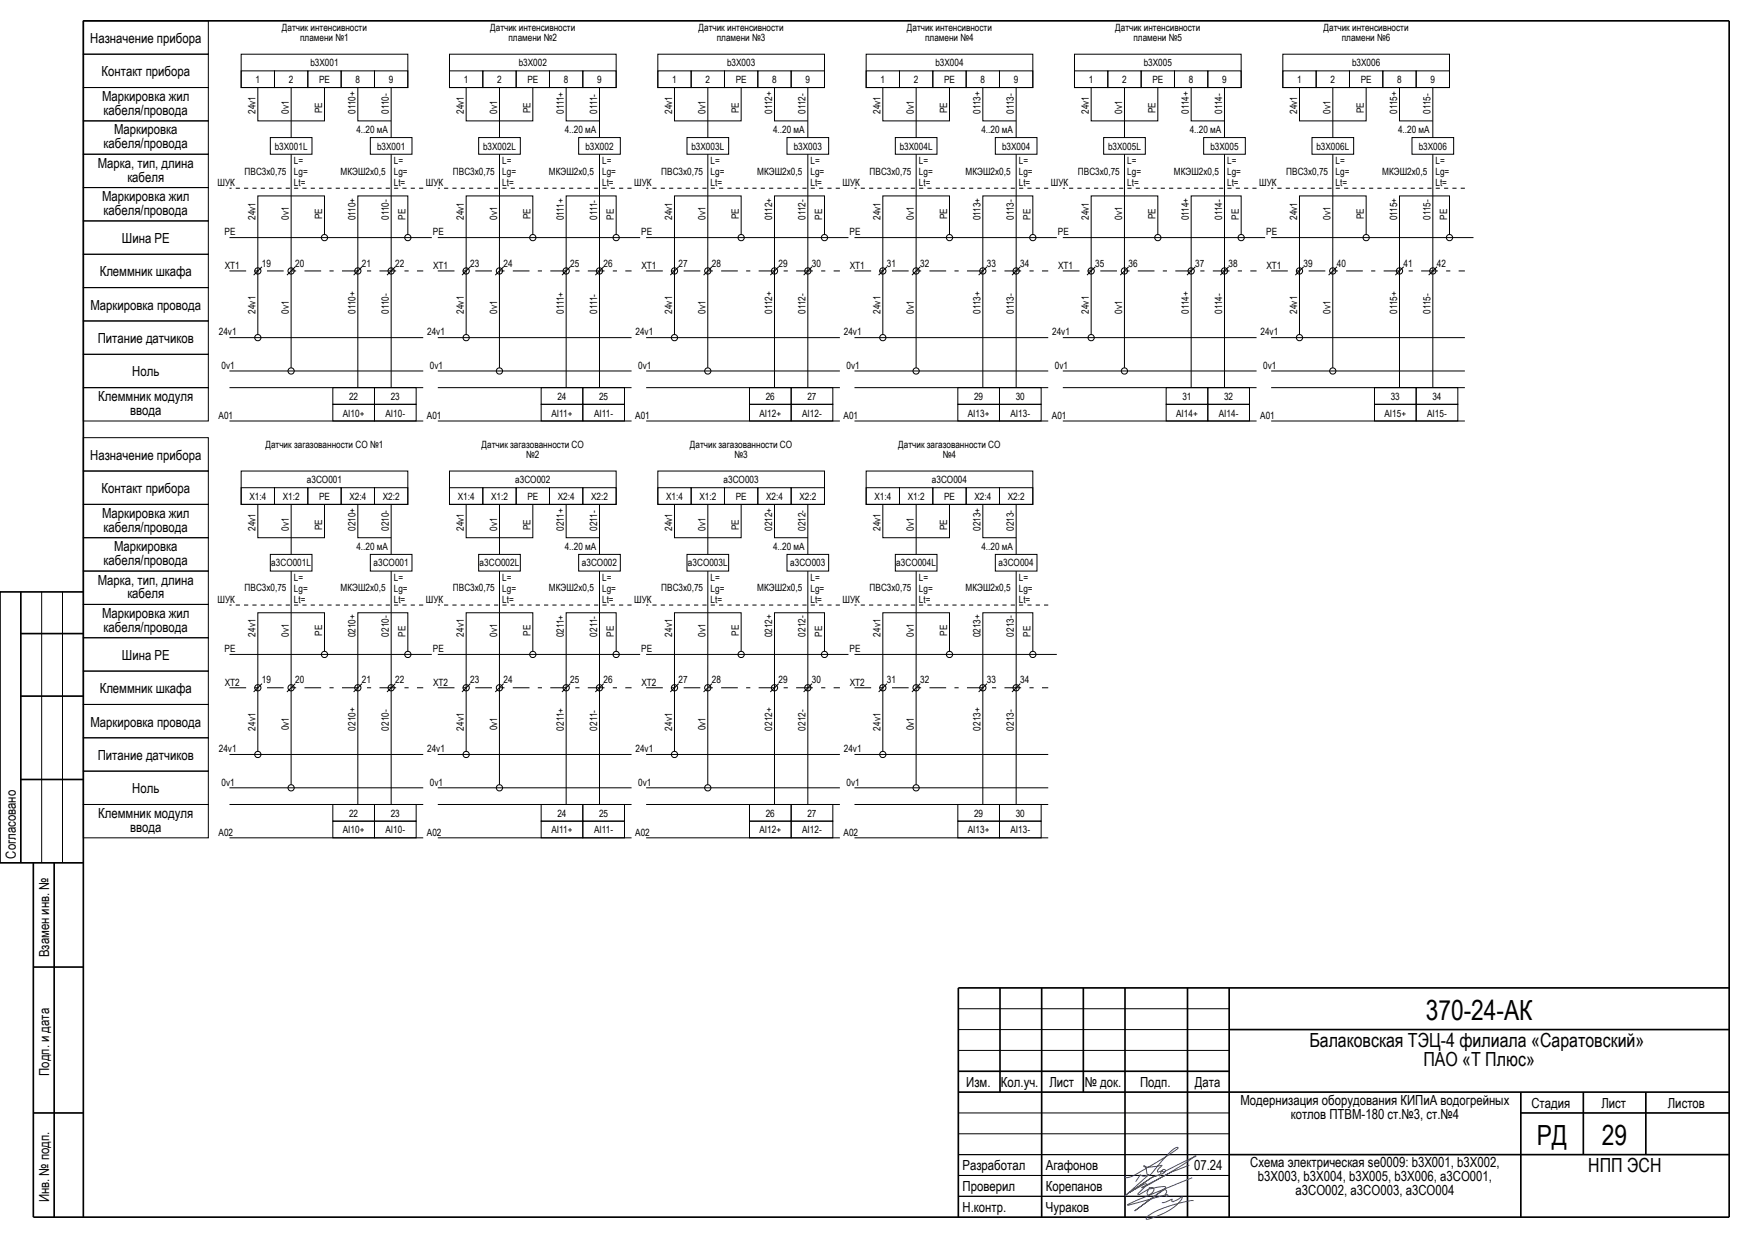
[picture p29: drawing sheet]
<svg xmlns="http://www.w3.org/2000/svg" width="420mm" height="297mm" viewBox="0 0 420 297" stroke-linecap="round" stroke-linejoin="round" font-family="sans-serif">
<defs><g id="words">
<g font-size="6.7">
<text x="342.2" y="244.6">370-24-АК</text>
<text x="368.8" y="274.7">РД</text>
<text x="384.5" y="274.6">29</text>
</g>
<g font-size="4.7">
<text x="314.2" y="251.1">Балаковская ТЭЦ-4 филиала «Саратовский»</text>
<text x="341.6" y="255.8">ПАО «Т Плюс»</text>
<text x="381.2" y="281.1">НПП ЭСН</text>
</g>
<g font-size="3.3">
<text x="21.7" y="10.2">Назначение прибора</text>
<text x="24.4" y="18.2">Контакт прибора</text>
<text x="24.5" y="24.2">Маркировка жил</text>
<text x="24.9" y="27.6">кабеля/провода</text>
<text x="24.9" y="35.6">кабеля/провода</text>
<text x="27.4" y="32.2">Маркировка</text>
<text x="23.5" y="40.2">Марка, тип, длина</text>
<text x="30.6" y="43.6">кабеля</text>
<text x="24.5" y="48.2">Маркировка жил</text>
<text x="24.9" y="51.6">кабеля/провода</text>
<text x="29.3" y="58.3">Шина PE</text>
<text x="23.9" y="66.3">Клеммник шкафа</text>
<text x="21.7" y="74.3">Маркировка провода</text>
<text x="23.5" y="82.3">Питание датчиков</text>
<text x="31.7" y="90.3">Ноль</text>
<text x="23.6" y="96.2">Клеммник модуля</text>
<text x="31.2" y="99.6">ввода</text>
<text x="21.7" y="110.2">Назначение прибора</text>
<text x="24.4" y="118.2">Контакт прибора</text>
<text x="24.5" y="124.2">Маркировка жил</text>
<text x="24.9" y="127.6">кабеля/провода</text>
<text x="24.9" y="135.6">кабеля/провода</text>
<text x="27.4" y="132.2">Маркировка</text>
<text x="23.5" y="140.2">Марка, тип, длина</text>
<text x="30.6" y="143.6">кабеля</text>
<text x="24.5" y="148.2">Маркировка жил</text>
<text x="24.9" y="151.6">кабеля/провода</text>
<text x="29.3" y="158.3">Шина PE</text>
<text x="23.9" y="166.3">Клеммник шкафа</text>
<text x="21.7" y="174.3">Маркировка провода</text>
<text x="23.5" y="182.3">Питание датчиков</text>
<text x="31.7" y="190.3">Ноль</text>
<text x="23.6" y="196.2">Клеммник модуля</text>
<text x="31.2" y="199.6">ввода</text>
<text x="3.8" y="206" transform="rotate(-90 3.8 206)">Согласовано</text>
<text x="11.8" y="229.7" transform="rotate(-90 11.8 229.7)">Взамен инв. №</text>
<text x="11.8" y="258.1" transform="rotate(-90 11.8 258.1)">Подп. и дата</text>
<text x="231.9" y="260.8">Изм.</text>
<text x="240.2" y="260.8">Кол.уч.</text>
<text x="251.8" y="260.8">Лист</text>
<text x="260.4" y="260.8">№ док.</text>
<text x="273.6" y="260.8">Подп.</text>
<text x="286.8" y="260.8">Дата</text>
<text x="297.7" y="265.1">Модернизация оборудования КИПиА водогрейных</text>
<text x="309.8" y="268.4">котлов ПТВМ-180 ст.№3, ст.№4</text>
<text x="367.5" y="265.8">Стадия</text>
<text x="384.3" y="265.8">Лист</text>
<text x="400.3" y="265.8">Листов</text>
<text x="231" y="280.7">Разработал</text>
<text x="251" y="280.8">Агафонов</text>
<text x="286.6" y="280.8">07.24</text>
<text x="300" y="280.1">Схема электрическая se0009: b3X001, b3X002,</text>
<text x="231" y="285.8">Проверил</text>
<text x="251" y="285.8">Корепанов</text>
<text x="301.9" y="283.4">b3X003, b3X004, b3X005, b3X006, а3СО001,</text>
<text x="310.9" y="286.7">а3СО002, а3СО003, а3СО004</text>
<text x="11.8" y="288.5" transform="rotate(-90 11.8 288.5)">Инв. № подп.</text>
<text x="231" y="290.8">Н.контр.</text>
<text x="251" y="290.8">Чураков</text>
</g>
<g font-size="2.4">
<text x="67.7" y="7.4">Датчик интенсивности</text>
<text x="72" y="9.8">пламени №1</text>
<text x="117.7" y="7.4">Датчик интенсивности</text>
<text x="122" y="9.8">пламени №2</text>
<text x="167.7" y="7.4">Датчик интенсивности</text>
<text x="172" y="9.8">пламени №3</text>
<text x="217.7" y="7.4">Датчик интенсивности</text>
<text x="222" y="9.8">пламени №4</text>
<text x="267.7" y="7.4">Датчик интенсивности</text>
<text x="272" y="9.8">пламени №5</text>
<text x="317.7" y="7.4">Датчик интенсивности</text>
<text x="322" y="9.8">пламени №6</text>
<text x="74.5" y="15.9">b3X001</text>
<text x="124.5" y="15.9">b3X002</text>
<text x="174.5" y="15.9">b3X003</text>
<text x="224.5" y="15.9">b3X004</text>
<text x="274.5" y="15.9">b3X005</text>
<text x="324.5" y="15.9">b3X006</text>
<text x="61.3" y="19.9">1</text>
<text x="69.3" y="19.9">2</text>
<text x="76.6" y="19.9">PE</text>
<text x="85.3" y="19.9">8</text>
<text x="93.3" y="19.9">9</text>
<text x="111.3" y="19.9">1</text>
<text x="119.3" y="19.9">2</text>
<text x="126.6" y="19.9">PE</text>
<text x="135.3" y="19.9">8</text>
<text x="143.3" y="19.9">9</text>
<text x="161.3" y="19.9">1</text>
<text x="169.3" y="19.9">2</text>
<text x="176.6" y="19.9">PE</text>
<text x="185.3" y="19.9">8</text>
<text x="193.3" y="19.9">9</text>
<text x="211.3" y="19.9">1</text>
<text x="219.3" y="19.9">2</text>
<text x="226.6" y="19.9">PE</text>
<text x="235.3" y="19.9">8</text>
<text x="243.3" y="19.9">9</text>
<text x="261.3" y="19.9">1</text>
<text x="269.3" y="19.9">2</text>
<text x="276.6" y="19.9">PE</text>
<text x="285.3" y="19.9">8</text>
<text x="293.3" y="19.9">9</text>
<text x="311.3" y="19.9">1</text>
<text x="319.3" y="19.9">2</text>
<text x="326.6" y="19.9">PE</text>
<text x="335.3" y="19.9">8</text>
<text x="343.3" y="19.9">9</text>
<text x="61.3" y="27.3" transform="rotate(-90 61.3 27.3)">24v1</text>
<text x="69.3" y="27.3" transform="rotate(-90 69.3 27.3)">0v1</text>
<text x="77.3" y="27.2" transform="rotate(-90 77.3 27.2)">PE</text>
<text x="85.3" y="27.3" transform="rotate(-90 85.3 27.3)">0110+</text>
<text x="93.3" y="27.3" transform="rotate(-90 93.3 27.3)">0110-</text>
<text x="111.3" y="27.3" transform="rotate(-90 111.3 27.3)">24v1</text>
<text x="119.3" y="27.3" transform="rotate(-90 119.3 27.3)">0v1</text>
<text x="127.3" y="27.2" transform="rotate(-90 127.3 27.2)">PE</text>
<text x="135.3" y="27.3" transform="rotate(-90 135.3 27.3)">0111+</text>
<text x="143.3" y="27.3" transform="rotate(-90 143.3 27.3)">0111-</text>
<text x="161.3" y="27.3" transform="rotate(-90 161.3 27.3)">24v1</text>
<text x="169.3" y="27.3" transform="rotate(-90 169.3 27.3)">0v1</text>
<text x="177.3" y="27.2" transform="rotate(-90 177.3 27.2)">PE</text>
<text x="185.3" y="27.3" transform="rotate(-90 185.3 27.3)">0112+</text>
<text x="193.3" y="27.3" transform="rotate(-90 193.3 27.3)">0112-</text>
<text x="211.3" y="27.3" transform="rotate(-90 211.3 27.3)">24v1</text>
<text x="219.3" y="27.3" transform="rotate(-90 219.3 27.3)">0v1</text>
<text x="227.3" y="27.2" transform="rotate(-90 227.3 27.2)">PE</text>
<text x="235.3" y="27.3" transform="rotate(-90 235.3 27.3)">0113+</text>
<text x="243.3" y="27.3" transform="rotate(-90 243.3 27.3)">0113-</text>
<text x="261.3" y="27.3" transform="rotate(-90 261.3 27.3)">24v1</text>
<text x="269.3" y="27.3" transform="rotate(-90 269.3 27.3)">0v1</text>
<text x="277.3" y="27.2" transform="rotate(-90 277.3 27.2)">PE</text>
<text x="285.3" y="27.3" transform="rotate(-90 285.3 27.3)">0114+</text>
<text x="293.3" y="27.3" transform="rotate(-90 293.3 27.3)">0114-</text>
<text x="311.3" y="27.3" transform="rotate(-90 311.3 27.3)">24v1</text>
<text x="319.3" y="27.3" transform="rotate(-90 319.3 27.3)">0v1</text>
<text x="327.3" y="27.2" transform="rotate(-90 327.3 27.2)">PE</text>
<text x="335.3" y="27.3" transform="rotate(-90 335.3 27.3)">0115+</text>
<text x="343.3" y="27.3" transform="rotate(-90 343.3 27.3)">0115-</text>
<text x="65.9" y="35.9">b3X001L</text>
<text x="85.5" y="32">4..20 мА</text>
<text x="90.5" y="35.9">b3X001</text>
<text x="115.9" y="35.9">b3X002L</text>
<text x="135.5" y="32">4..20 мА</text>
<text x="140.5" y="35.9">b3X002</text>
<text x="165.9" y="35.9">b3X003L</text>
<text x="185.5" y="32">4..20 мА</text>
<text x="190.5" y="35.9">b3X003</text>
<text x="215.9" y="35.9">b3X004L</text>
<text x="235.5" y="32">4..20 мА</text>
<text x="240.5" y="35.9">b3X004</text>
<text x="265.9" y="35.9">b3X005L</text>
<text x="285.5" y="32">4..20 мА</text>
<text x="290.5" y="35.9">b3X005</text>
<text x="315.9" y="35.9">b3X006L</text>
<text x="335.5" y="32">4..20 мА</text>
<text x="340.5" y="35.9">b3X006</text>
<text x="58.7" y="41.9">ПВС3х0,75</text>
<text x="70.6" y="39.4">L=</text>
<text x="70.6" y="41.9">Lg=</text>
<text x="81.8" y="41.9">МКЭШ2х0,5</text>
<text x="94.5" y="39.4">L=</text>
<text x="94.5" y="42">Lg=</text>
<text x="108.7" y="41.9">ПВС3х0,75</text>
<text x="120.6" y="39.4">L=</text>
<text x="120.6" y="41.9">Lg=</text>
<text x="131.8" y="41.9">МКЭШ2х0,5</text>
<text x="144.5" y="39.4">L=</text>
<text x="144.5" y="42">Lg=</text>
<text x="158.7" y="41.9">ПВС3х0,75</text>
<text x="170.6" y="39.4">L=</text>
<text x="170.6" y="41.9">Lg=</text>
<text x="181.8" y="41.9">МКЭШ2х0,5</text>
<text x="194.5" y="39.4">L=</text>
<text x="194.5" y="42">Lg=</text>
<text x="208.7" y="41.9">ПВС3х0,75</text>
<text x="220.6" y="39.4">L=</text>
<text x="220.6" y="41.9">Lg=</text>
<text x="231.8" y="41.9">МКЭШ2х0,5</text>
<text x="244.5" y="39.4">L=</text>
<text x="244.5" y="42">Lg=</text>
<text x="258.7" y="41.9">ПВС3х0,75</text>
<text x="270.6" y="39.4">L=</text>
<text x="270.6" y="41.9">Lg=</text>
<text x="281.8" y="41.9">МКЭШ2х0,5</text>
<text x="294.5" y="39.4">L=</text>
<text x="294.5" y="42">Lg=</text>
<text x="308.7" y="41.9">ПВС3х0,75</text>
<text x="320.6" y="39.4">L=</text>
<text x="320.6" y="41.9">Lg=</text>
<text x="331.8" y="41.9">МКЭШ2х0,5</text>
<text x="344.5" y="39.4">L=</text>
<text x="344.5" y="42">Lg=</text>
<text x="52.2" y="44.6">ШУК</text>
<text x="70.6" y="44.6">Lt=</text>
<text x="94.5" y="44.6">Lt=</text>
<text x="102.2" y="44.6">ШУК</text>
<text x="120.6" y="44.6">Lt=</text>
<text x="144.5" y="44.6">Lt=</text>
<text x="152.2" y="44.6">ШУК</text>
<text x="170.6" y="44.6">Lt=</text>
<text x="194.5" y="44.6">Lt=</text>
<text x="202.2" y="44.6">ШУК</text>
<text x="220.6" y="44.6">Lt=</text>
<text x="244.5" y="44.6">Lt=</text>
<text x="252.2" y="44.6">ШУК</text>
<text x="270.6" y="44.6">Lt=</text>
<text x="294.5" y="44.6">Lt=</text>
<text x="302.2" y="44.6">ШУК</text>
<text x="320.6" y="44.6">Lt=</text>
<text x="344.5" y="44.6">Lt=</text>
<text x="61.3" y="52.7" transform="rotate(-90 61.3 52.7)">24v1</text>
<text x="69.3" y="52.7" transform="rotate(-90 69.3 52.7)">0v1</text>
<text x="77.3" y="52.6" transform="rotate(-90 77.3 52.6)">PE</text>
<text x="85.3" y="52.9" transform="rotate(-90 85.3 52.9)">0110+</text>
<text x="93.3" y="52.7" transform="rotate(-90 93.3 52.7)">0110-</text>
<text x="97.3" y="52.7" transform="rotate(-90 97.3 52.7)">PE</text>
<text x="111.3" y="52.7" transform="rotate(-90 111.3 52.7)">24v1</text>
<text x="119.3" y="52.7" transform="rotate(-90 119.3 52.7)">0v1</text>
<text x="127.3" y="52.6" transform="rotate(-90 127.3 52.6)">PE</text>
<text x="135.3" y="52.9" transform="rotate(-90 135.3 52.9)">0111+</text>
<text x="143.3" y="52.7" transform="rotate(-90 143.3 52.7)">0111-</text>
<text x="147.3" y="52.7" transform="rotate(-90 147.3 52.7)">PE</text>
<text x="161.3" y="52.7" transform="rotate(-90 161.3 52.7)">24v1</text>
<text x="169.3" y="52.7" transform="rotate(-90 169.3 52.7)">0v1</text>
<text x="177.3" y="52.6" transform="rotate(-90 177.3 52.6)">PE</text>
<text x="185.3" y="52.9" transform="rotate(-90 185.3 52.9)">0112+</text>
<text x="193.3" y="52.7" transform="rotate(-90 193.3 52.7)">0112-</text>
<text x="197.3" y="52.7" transform="rotate(-90 197.3 52.7)">PE</text>
<text x="211.3" y="52.7" transform="rotate(-90 211.3 52.7)">24v1</text>
<text x="219.3" y="52.7" transform="rotate(-90 219.3 52.7)">0v1</text>
<text x="227.3" y="52.6" transform="rotate(-90 227.3 52.6)">PE</text>
<text x="235.3" y="52.9" transform="rotate(-90 235.3 52.9)">0113+</text>
<text x="243.3" y="52.7" transform="rotate(-90 243.3 52.7)">0113-</text>
<text x="247.3" y="52.7" transform="rotate(-90 247.3 52.7)">PE</text>
<text x="261.3" y="52.7" transform="rotate(-90 261.3 52.7)">24v1</text>
<text x="269.3" y="52.7" transform="rotate(-90 269.3 52.7)">0v1</text>
<text x="277.3" y="52.6" transform="rotate(-90 277.3 52.6)">PE</text>
<text x="285.3" y="52.9" transform="rotate(-90 285.3 52.9)">0114+</text>
<text x="293.3" y="52.7" transform="rotate(-90 293.3 52.7)">0114-</text>
<text x="297.3" y="52.7" transform="rotate(-90 297.3 52.7)">PE</text>
<text x="311.3" y="52.7" transform="rotate(-90 311.3 52.7)">24v1</text>
<text x="319.3" y="52.7" transform="rotate(-90 319.3 52.7)">0v1</text>
<text x="327.3" y="52.6" transform="rotate(-90 327.3 52.6)">PE</text>
<text x="335.3" y="52.9" transform="rotate(-90 335.3 52.9)">0115+</text>
<text x="343.3" y="52.7" transform="rotate(-90 343.3 52.7)">0115-</text>
<text x="347.3" y="52.7" transform="rotate(-90 347.3 52.7)">PE</text>
<text x="53.9" y="56.5">PE</text>
<text x="103.9" y="56.5">PE</text>
<text x="153.9" y="56.5">PE</text>
<text x="203.9" y="56.5">PE</text>
<text x="253.9" y="56.5">PE</text>
<text x="303.9" y="56.5">PE</text>
<text x="53.9" y="64.5">XT1</text>
<text x="62.9" y="64">19</text>
<text x="70.8" y="64">20</text>
<text x="86.9" y="64">21</text>
<text x="94.8" y="64">22</text>
<text x="103.9" y="64.5">XT1</text>
<text x="112.9" y="64">23</text>
<text x="120.8" y="64">24</text>
<text x="136.9" y="64">25</text>
<text x="144.8" y="64">26</text>
<text x="153.9" y="64.5">XT1</text>
<text x="162.9" y="64">27</text>
<text x="170.8" y="64">28</text>
<text x="186.9" y="64">29</text>
<text x="194.8" y="64">30</text>
<text x="203.9" y="64.5">XT1</text>
<text x="212.9" y="64">31</text>
<text x="220.8" y="64">32</text>
<text x="236.9" y="64">33</text>
<text x="244.8" y="64">34</text>
<text x="253.9" y="64.5">XT1</text>
<text x="262.9" y="64">35</text>
<text x="270.8" y="64">36</text>
<text x="286.9" y="64">37</text>
<text x="294.8" y="64">38</text>
<text x="303.9" y="64.5">XT1</text>
<text x="312.9" y="64">39</text>
<text x="320.8" y="64">40</text>
<text x="336.9" y="64">41</text>
<text x="344.8" y="64">42</text>
<text x="61.3" y="75.3" transform="rotate(-90 61.3 75.3)">24v1</text>
<text x="69.3" y="75.2" transform="rotate(-90 69.3 75.2)">0v1</text>
<text x="85.3" y="75.3" transform="rotate(-90 85.3 75.3)">0110+</text>
<text x="93.3" y="75.3" transform="rotate(-90 93.3 75.3)">0110-</text>
<text x="111.3" y="75.3" transform="rotate(-90 111.3 75.3)">24v1</text>
<text x="119.3" y="75.2" transform="rotate(-90 119.3 75.2)">0v1</text>
<text x="135.3" y="75.3" transform="rotate(-90 135.3 75.3)">0111+</text>
<text x="143.3" y="75.3" transform="rotate(-90 143.3 75.3)">0111-</text>
<text x="161.3" y="75.3" transform="rotate(-90 161.3 75.3)">24v1</text>
<text x="169.3" y="75.2" transform="rotate(-90 169.3 75.2)">0v1</text>
<text x="185.3" y="75.3" transform="rotate(-90 185.3 75.3)">0112+</text>
<text x="193.3" y="75.3" transform="rotate(-90 193.3 75.3)">0112-</text>
<text x="211.3" y="75.3" transform="rotate(-90 211.3 75.3)">24v1</text>
<text x="219.3" y="75.2" transform="rotate(-90 219.3 75.2)">0v1</text>
<text x="235.3" y="75.3" transform="rotate(-90 235.3 75.3)">0113+</text>
<text x="243.3" y="75.3" transform="rotate(-90 243.3 75.3)">0113-</text>
<text x="261.3" y="75.3" transform="rotate(-90 261.3 75.3)">24v1</text>
<text x="269.3" y="75.2" transform="rotate(-90 269.3 75.2)">0v1</text>
<text x="285.3" y="75.3" transform="rotate(-90 285.3 75.3)">0114+</text>
<text x="293.3" y="75.3" transform="rotate(-90 293.3 75.3)">0114-</text>
<text x="311.3" y="75.3" transform="rotate(-90 311.3 75.3)">24v1</text>
<text x="319.3" y="75.2" transform="rotate(-90 319.3 75.2)">0v1</text>
<text x="335.3" y="75.3" transform="rotate(-90 335.3 75.3)">0115+</text>
<text x="343.3" y="75.3" transform="rotate(-90 343.3 75.3)">0115-</text>
<text x="52.5" y="80.5">24v1</text>
<text x="102.5" y="80.5">24v1</text>
<text x="152.5" y="80.5">24v1</text>
<text x="202.5" y="80.5">24v1</text>
<text x="252.5" y="80.5">24v1</text>
<text x="302.5" y="80.5">24v1</text>
<text x="53.2" y="88.5">0v1</text>
<text x="103.2" y="88.5">0v1</text>
<text x="153.2" y="88.5">0v1</text>
<text x="203.2" y="88.5">0v1</text>
<text x="253.2" y="88.5">0v1</text>
<text x="303.2" y="88.5">0v1</text>
<text x="83.8" y="95.9">22</text>
<text x="93.8" y="95.9">23</text>
<text x="133.8" y="95.9">24</text>
<text x="143.8" y="95.9">25</text>
<text x="183.8" y="95.9">26</text>
<text x="193.8" y="95.9">27</text>
<text x="233.8" y="95.9">29</text>
<text x="243.8" y="95.9">30</text>
<text x="283.8" y="95.9">31</text>
<text x="293.8" y="95.9">32</text>
<text x="333.8" y="95.9">33</text>
<text x="343.8" y="95.9">34</text>
<text x="52.5" y="100.5">A01</text>
<text x="82.3" y="99.9">AI10+</text>
<text x="92.5" y="99.9">AI10-</text>
<text x="102.5" y="100.5">A01</text>
<text x="132.4" y="99.9">AI11+</text>
<text x="142.6" y="99.9">AI11-</text>
<text x="152.5" y="100.5">A01</text>
<text x="182.3" y="99.9">AI12+</text>
<text x="192.5" y="99.9">AI12-</text>
<text x="202.5" y="100.5">A01</text>
<text x="232.3" y="99.9">AI13+</text>
<text x="242.5" y="99.9">AI13-</text>
<text x="252.5" y="100.5">A01</text>
<text x="282.3" y="99.9">AI14+</text>
<text x="292.5" y="99.9">AI14-</text>
<text x="302.5" y="100.5">A01</text>
<text x="332.3" y="99.9">AI15+</text>
<text x="342.5" y="99.9">AI15-</text>
<text x="63.7" y="107.4">Датчик загазованности СО №1</text>
<text x="115.6" y="107.4">Датчик загазованности СО</text>
<text x="165.6" y="107.4">Датчик загазованности СО</text>
<text x="215.6" y="107.4">Датчик загазованности СО</text>
<text x="126.3" y="109.8">№2</text>
<text x="176.3" y="109.8">№3</text>
<text x="226.3" y="109.8">№4</text>
<text x="59.9" y="119.9">X1:4</text>
<text x="67.9" y="119.9">X1:2</text>
<text x="73.7" y="115.9">а3СО001</text>
<text x="76.6" y="119.9">PE</text>
<text x="83.9" y="119.9">X2:4</text>
<text x="91.9" y="119.9">X2:2</text>
<text x="109.9" y="119.9">X1:4</text>
<text x="117.9" y="119.9">X1:2</text>
<text x="123.7" y="115.9">а3СО002</text>
<text x="126.6" y="119.9">PE</text>
<text x="133.9" y="119.9">X2:4</text>
<text x="141.9" y="119.9">X2:2</text>
<text x="159.9" y="119.9">X1:4</text>
<text x="167.9" y="119.9">X1:2</text>
<text x="173.7" y="115.9">а3СО003</text>
<text x="176.6" y="119.9">PE</text>
<text x="183.9" y="119.9">X2:4</text>
<text x="191.9" y="119.9">X2:2</text>
<text x="209.9" y="119.9">X1:4</text>
<text x="217.9" y="119.9">X1:2</text>
<text x="223.7" y="115.9">а3СО004</text>
<text x="226.6" y="119.9">PE</text>
<text x="233.9" y="119.9">X2:4</text>
<text x="241.9" y="119.9">X2:2</text>
<text x="61.3" y="127.3" transform="rotate(-90 61.3 127.3)">24v1</text>
<text x="69.3" y="127.3" transform="rotate(-90 69.3 127.3)">0v1</text>
<text x="77.3" y="127.2" transform="rotate(-90 77.3 127.2)">PE</text>
<text x="85.3" y="127.3" transform="rotate(-90 85.3 127.3)">0210+</text>
<text x="85.5" y="132">4..20 мА</text>
<text x="93.3" y="127.3" transform="rotate(-90 93.3 127.3)">0210-</text>
<text x="111.3" y="127.3" transform="rotate(-90 111.3 127.3)">24v1</text>
<text x="119.3" y="127.3" transform="rotate(-90 119.3 127.3)">0v1</text>
<text x="127.3" y="127.2" transform="rotate(-90 127.3 127.2)">PE</text>
<text x="135.3" y="127.3" transform="rotate(-90 135.3 127.3)">0211+</text>
<text x="135.5" y="132">4..20 мА</text>
<text x="143.3" y="127.3" transform="rotate(-90 143.3 127.3)">0211-</text>
<text x="161.3" y="127.3" transform="rotate(-90 161.3 127.3)">24v1</text>
<text x="169.3" y="127.3" transform="rotate(-90 169.3 127.3)">0v1</text>
<text x="177.3" y="127.2" transform="rotate(-90 177.3 127.2)">PE</text>
<text x="185.3" y="127.3" transform="rotate(-90 185.3 127.3)">0212+</text>
<text x="185.5" y="132">4..20 мА</text>
<text x="193.3" y="127.3" transform="rotate(-90 193.3 127.3)">0212-</text>
<text x="211.3" y="127.3" transform="rotate(-90 211.3 127.3)">24v1</text>
<text x="219.3" y="127.3" transform="rotate(-90 219.3 127.3)">0v1</text>
<text x="227.3" y="127.2" transform="rotate(-90 227.3 127.2)">PE</text>
<text x="235.3" y="127.3" transform="rotate(-90 235.3 127.3)">0213+</text>
<text x="235.5" y="132">4..20 мА</text>
<text x="243.3" y="127.3" transform="rotate(-90 243.3 127.3)">0213-</text>
<text x="65.1" y="135.9">а3СО001L</text>
<text x="89.7" y="135.9">а3СО001</text>
<text x="115.1" y="135.9">а3СО002L</text>
<text x="139.7" y="135.9">а3СО002</text>
<text x="165.1" y="135.9">а3СО003L</text>
<text x="189.7" y="135.9">а3СО003</text>
<text x="215.1" y="135.9">а3СО004L</text>
<text x="239.7" y="135.9">а3СО004</text>
<text x="58.7" y="141.9">ПВС3х0,75</text>
<text x="70.6" y="139.4">L=</text>
<text x="70.6" y="141.9">Lg=</text>
<text x="81.8" y="141.9">МКЭШ2х0,5</text>
<text x="94.5" y="139.4">L=</text>
<text x="94.5" y="142">Lg=</text>
<text x="108.7" y="141.9">ПВС3х0,75</text>
<text x="120.6" y="139.4">L=</text>
<text x="120.6" y="141.9">Lg=</text>
<text x="131.8" y="141.9">МКЭШ2х0,5</text>
<text x="144.5" y="139.4">L=</text>
<text x="144.5" y="142">Lg=</text>
<text x="158.7" y="141.9">ПВС3х0,75</text>
<text x="170.6" y="139.4">L=</text>
<text x="170.6" y="141.9">Lg=</text>
<text x="181.8" y="141.9">МКЭШ2х0,5</text>
<text x="194.5" y="139.4">L=</text>
<text x="194.5" y="142">Lg=</text>
<text x="208.7" y="141.9">ПВС3х0,75</text>
<text x="220.6" y="139.4">L=</text>
<text x="220.6" y="141.9">Lg=</text>
<text x="231.8" y="141.9">МКЭШ2х0,5</text>
<text x="244.5" y="139.4">L=</text>
<text x="244.5" y="142">Lg=</text>
<text x="52.2" y="144.6">ШУК</text>
<text x="70.6" y="144.6">Lt=</text>
<text x="94.5" y="144.6">Lt=</text>
<text x="102.2" y="144.6">ШУК</text>
<text x="120.6" y="144.6">Lt=</text>
<text x="144.5" y="144.6">Lt=</text>
<text x="152.2" y="144.6">ШУК</text>
<text x="170.6" y="144.6">Lt=</text>
<text x="194.5" y="144.6">Lt=</text>
<text x="202.2" y="144.6">ШУК</text>
<text x="220.6" y="144.6">Lt=</text>
<text x="244.5" y="144.6">Lt=</text>
<text x="61.3" y="152.7" transform="rotate(-90 61.3 152.7)">24v1</text>
<text x="69.3" y="152.7" transform="rotate(-90 69.3 152.7)">0v1</text>
<text x="77.3" y="152.6" transform="rotate(-90 77.3 152.6)">PE</text>
<text x="85.3" y="152.9" transform="rotate(-90 85.3 152.9)">0210+</text>
<text x="93.3" y="152.7" transform="rotate(-90 93.3 152.7)">0210-</text>
<text x="97.3" y="152.7" transform="rotate(-90 97.3 152.7)">PE</text>
<text x="111.3" y="152.7" transform="rotate(-90 111.3 152.7)">24v1</text>
<text x="119.3" y="152.7" transform="rotate(-90 119.3 152.7)">0v1</text>
<text x="127.3" y="152.6" transform="rotate(-90 127.3 152.6)">PE</text>
<text x="135.3" y="152.9" transform="rotate(-90 135.3 152.9)">0211+</text>
<text x="143.3" y="152.7" transform="rotate(-90 143.3 152.7)">0211-</text>
<text x="147.3" y="152.7" transform="rotate(-90 147.3 152.7)">PE</text>
<text x="161.3" y="152.7" transform="rotate(-90 161.3 152.7)">24v1</text>
<text x="169.3" y="152.7" transform="rotate(-90 169.3 152.7)">0v1</text>
<text x="177.3" y="152.6" transform="rotate(-90 177.3 152.6)">PE</text>
<text x="185.3" y="152.9" transform="rotate(-90 185.3 152.9)">0212+</text>
<text x="193.3" y="152.7" transform="rotate(-90 193.3 152.7)">0212-</text>
<text x="197.3" y="152.7" transform="rotate(-90 197.3 152.7)">PE</text>
<text x="211.3" y="152.7" transform="rotate(-90 211.3 152.7)">24v1</text>
<text x="219.3" y="152.7" transform="rotate(-90 219.3 152.7)">0v1</text>
<text x="227.3" y="152.6" transform="rotate(-90 227.3 152.6)">PE</text>
<text x="235.3" y="152.9" transform="rotate(-90 235.3 152.9)">0213+</text>
<text x="243.3" y="152.7" transform="rotate(-90 243.3 152.7)">0213-</text>
<text x="247.3" y="152.7" transform="rotate(-90 247.3 152.7)">PE</text>
<text x="53.9" y="156.5">PE</text>
<text x="103.9" y="156.5">PE</text>
<text x="153.9" y="156.5">PE</text>
<text x="203.9" y="156.5">PE</text>
<text x="53.9" y="164.5">XT2</text>
<text x="62.9" y="164">19</text>
<text x="70.8" y="164">20</text>
<text x="86.9" y="164">21</text>
<text x="94.8" y="164">22</text>
<text x="103.9" y="164.5">XT2</text>
<text x="112.9" y="164">23</text>
<text x="120.8" y="164">24</text>
<text x="136.9" y="164">25</text>
<text x="144.8" y="164">26</text>
<text x="153.9" y="164.5">XT2</text>
<text x="162.9" y="164">27</text>
<text x="170.8" y="164">28</text>
<text x="186.9" y="164">29</text>
<text x="194.8" y="164">30</text>
<text x="203.9" y="164.5">XT2</text>
<text x="212.9" y="164">31</text>
<text x="220.8" y="164">32</text>
<text x="236.9" y="164">33</text>
<text x="244.8" y="164">34</text>
<text x="61.3" y="175.3" transform="rotate(-90 61.3 175.3)">24v1</text>
<text x="69.3" y="175.2" transform="rotate(-90 69.3 175.2)">0v1</text>
<text x="85.3" y="175.3" transform="rotate(-90 85.3 175.3)">0210+</text>
<text x="93.3" y="175.3" transform="rotate(-90 93.3 175.3)">0210-</text>
<text x="111.3" y="175.3" transform="rotate(-90 111.3 175.3)">24v1</text>
<text x="119.3" y="175.2" transform="rotate(-90 119.3 175.2)">0v1</text>
<text x="135.3" y="175.3" transform="rotate(-90 135.3 175.3)">0211+</text>
<text x="143.3" y="175.3" transform="rotate(-90 143.3 175.3)">0211-</text>
<text x="161.3" y="175.3" transform="rotate(-90 161.3 175.3)">24v1</text>
<text x="169.3" y="175.2" transform="rotate(-90 169.3 175.2)">0v1</text>
<text x="185.3" y="175.3" transform="rotate(-90 185.3 175.3)">0212+</text>
<text x="193.3" y="175.3" transform="rotate(-90 193.3 175.3)">0212-</text>
<text x="211.3" y="175.3" transform="rotate(-90 211.3 175.3)">24v1</text>
<text x="219.3" y="175.2" transform="rotate(-90 219.3 175.2)">0v1</text>
<text x="235.3" y="175.3" transform="rotate(-90 235.3 175.3)">0213+</text>
<text x="243.3" y="175.3" transform="rotate(-90 243.3 175.3)">0213-</text>
<text x="52.5" y="180.5">24v1</text>
<text x="102.5" y="180.5">24v1</text>
<text x="152.5" y="180.5">24v1</text>
<text x="202.5" y="180.5">24v1</text>
<text x="53.2" y="188.5">0v1</text>
<text x="103.2" y="188.5">0v1</text>
<text x="153.2" y="188.5">0v1</text>
<text x="203.2" y="188.5">0v1</text>
<text x="83.8" y="195.9">22</text>
<text x="93.8" y="195.9">23</text>
<text x="133.8" y="195.9">24</text>
<text x="143.8" y="195.9">25</text>
<text x="183.8" y="195.9">26</text>
<text x="193.8" y="195.9">27</text>
<text x="233.8" y="195.9">29</text>
<text x="243.8" y="195.9">30</text>
<text x="52.5" y="200.5">A02</text>
<text x="82.3" y="199.9">AI10+</text>
<text x="92.5" y="199.9">AI10-</text>
<text x="102.5" y="200.5">A02</text>
<text x="132.4" y="199.9">AI11+</text>
<text x="142.6" y="199.9">AI11-</text>
<text x="152.5" y="200.5">A02</text>
<text x="182.3" y="199.9">AI12+</text>
<text x="192.5" y="199.9">AI12-</text>
<text x="202.5" y="200.5">A02</text>
<text x="232.3" y="199.9">AI13+</text>
<text x="242.5" y="199.9">AI13-</text>
</g>
</g></defs>
<g fill="#000" stroke="#000" stroke-width=".24">
<path d="M69.9 21v12zM93.9 21v12zM119.9 21v12zM143.9 21v12zM169.9 21v12zM193.9 21v12zM219.9 21v12zM243.9 21v12zM269.9 21v12zM293.9 21v12zM319.9 21v12zM343.9 21v12z"/>
<path d="M55.1 57h48.5zM105.1 57h48.5zM155.1 57h48.5zM205.1 57h48.5zM255.1 57h48.5zM305.1 57h48.5zM60.9 66l2-2zM68.9 66l2-2zM84.9 66l2-2zM92.9 66l2-2zM110.9 66l2-2zM118.9 66l2-2z"/>
<path d="M134.9 66l2-2zM142.9 66l2-2zM160.9 66l2-2zM168.9 66l2-2zM184.9 66l2-2zM192.9 66l2-2zM210.9 66l2-2zM218.9 66l2-2zM234.9 66l2-2zM242.9 66l2-2zM260.9 66l2-2zM268.9 66l2-2z"/>
<path d="M284.9 66l2-2zM292.9 66l2-2zM310.9 66l2-2zM318.9 66l2-2zM334.9 66l2-2zM342.9 66l2-2zM55.1 93h46.5zM55.1 81h46.5zM55.1 89h46.5zM105.1 93h46.5zM105.1 81h46.5zM105.1 89h46.5z"/>
<path d="M155.1 93h46.5zM155.1 81h46.5zM155.1 89h46.5zM205.1 93h46.5zM205.1 81h46.5zM205.1 89h46.5zM255.1 93h46.5zM255.1 81h46.5zM255.1 89h46.5zM305.1 93h46.5zM305.1 81h46.5zM305.1 89h46.5z"/>
<path d="M55.1 101h46.5zM105.1 101h46.5zM155.1 101h46.5zM205.1 101h46.5zM255.1 101h46.5zM305.1 101h46.5zM69.9 121v12zM93.9 121v12zM119.9 121v12zM143.9 121v12zM169.9 121v12zM193.9 121v12z"/>
<path d="M219.9 121v12zM243.9 121v12zM55.1 157h48.5zM105.1 157h48.5zM155.1 157h48.5zM205.1 157h48.5zM60.9 166l2-2zM68.9 166l2-2zM84.9 166l2-2zM92.9 166l2-2zM110.9 166l2-2zM118.9 166l2-2z"/>
<path d="M134.9 166l2-2zM142.9 166l2-2zM160.9 166l2-2zM168.9 166l2-2zM184.9 166l2-2zM192.9 166l2-2zM210.9 166l2-2zM218.9 166l2-2zM234.9 166l2-2zM242.9 166l2-2zM55.1 193h46.5zM55.1 181h46.5z"/>
<path d="M55.1 189h46.5zM105.1 193h46.5zM105.1 181h46.5zM105.1 189h46.5zM155.1 193h46.5zM155.1 181h46.5zM155.1 189h46.5zM205.1 193h46.5zM205.1 181h46.5zM205.1 189h46.5zM10 142v65zM15 142v65z"/>
<path d="M55.1 201h46.5zM105.1 201h46.5zM155.1 201h46.5zM205.1 201h46.5zM230 252h65zM230 247h65zM230 242h65zM230 277h65zM230 272h65zM230 267h65zM230 287h65zM230 282h65z"/>
</g>
<g fill="#000" stroke="#000" stroke-width=".4">
<path d="M20 5h395zM5 152h15zM5 167h15zM5 187h15zM5 142v65zM8 207v85zM13 207v85zM8 232h12zM230 237h185zM230 257h65zM295 247h120zM8 267h12z"/>
<path d="M230 262h185zM240 237v25zM260 237v25zM295 277h120zM365 267h50zM380 262v15zM395 262v15zM8 292h407zM20 5v287zM230 237v55zM250 237v55zM270 237v55z"/>
<path d="M285 237v55zM295 237v55zM365 262v30zM415 5v287z"/>
</g>
<path d="M20 142h-20v65h20" fill="none" stroke="#000" stroke-width=".4"/>
<path d="M285.4 279.6a74 74 0 0 0-11.4 5.3l2-.8 4.7-2.7 6.3-4.1v.1l-7.4 3.7h-.5a.34 .34 0 0 1 0-.4 .34 .34 0 0 1 .4-.1 .34 .34 0 0 1 .1 .4 .74 .74 0 0 1-1.1 .5l.4-.5-.1-.1a.72 .72 0 0 1-1 .1l1-1.4a9.8 9.8 0 0 1-4.3 .2v-.1a.9 .9 0 0 1 .7 1.2v.3a.57 .57 0 0 0 .3 .7 .57 .57 0 0 0 .7-.2l1.1-1.3a20.9 20.9 0 0 1 5-5.1h.4v.1l-3.4 2.4-5.3 3.1a6.1 6.1 0 0 1-3.9 1.6l.1-.4M286.1 282.5l-13.4 5.5-2.1 1.1 9.4-2.5a.25 .25 0 0 1 .3 .2 .25 .25 0 0 1-.3 .3l-.3-.5 .3-.5a.48 .48 0 0 0-.1-.6 .48 .48 0 0 0-.6-.1l-7 5.1 7.5-5.6-.2-.2-.3-.1-3.4 .6-.1-.1a.65 .65 0 0 1 1 0 .65 .65 0 0 1-.2 1l-.8 .6a.48 .48 0 0 1-.5-.3 .48 .48 0 0 1 .1-.6l.2-.5-2.2 1.3-.3-.1 2.1-2.3a.56 .56 0 0 0-.9 .1l-3.2 1.8 5.3-3.6 2-.6-2 .6-6.4 4.4 5.7-5.1a1.72 1.72 0 0 1-2 .1l-1.1 1.6M286.4 288.1l-.1-.1a26.7 26.7 0 0 0-10.8 3.7l-.4 .8a14 14 0 0 0 8.5-4.8l.1-.7-2.1 1.3a.32 .32 0 0 1-.4-.2 .32 .32 0 0 1 .1-.4l-1.5 .7-1 .1" fill="none" stroke="#00f" stroke-width=".24"/>
<g fill="none" stroke="#000" stroke-width=".24">
<path d="M20 13h30v8h-30zM20 5h30v8h-30zM57.9 13h40v8h-40zM57.9 17h8v4h-8zM65.9 17h8v4h-8zM73.9 17h8v4h-8zM81.9 17h8v4h-8zM89.9 17h8v4h-8zM107.9 13h40v8h-40zM107.9 17h8v4h-8zM115.9 17h8v4h-8zM123.9 17h8v4h-8z"/>
<path d="M131.9 17h8v4h-8zM139.9 17h8v4h-8zM157.9 13h40v8h-40zM157.9 17h8v4h-8zM165.9 17h8v4h-8zM173.9 17h8v4h-8zM181.9 17h8v4h-8zM189.9 17h8v4h-8zM207.9 13h40v8h-40zM207.9 17h8v4h-8zM215.9 17h8v4h-8zM223.9 17h8v4h-8z"/>
<path d="M231.9 17h8v4h-8zM239.9 17h8v4h-8zM257.9 13h40v8h-40zM257.9 17h8v4h-8zM265.9 17h8v4h-8zM273.9 17h8v4h-8zM281.9 17h8v4h-8zM289.9 17h8v4h-8zM307.9 13h40v8h-40zM307.9 17h8v4h-8zM315.9 17h8v4h-8zM323.9 17h8v4h-8z"/>
<path d="M331.9 17h8v4h-8zM339.9 17h8v4h-8zM20 37h30v8h-30zM20 29h30v8h-30zM20 21h30v8h-30zM61.9 21v8h16v-8M64.9 33h10v4h-10zM69.9 37v51.3M85.9 21v8h8M88.9 33h10v4h-10zM93.9 37v56M111.9 21v8h16v-8"/>
<path d="M114.9 33h10v4h-10zM119.9 37v51.3M135.9 21v8h8M138.9 33h10v4h-10zM143.9 37v56M161.9 21v8h16v-8M164.9 33h10v4h-10zM169.9 37v51.3M185.9 21v8h8M188.9 33h10v4h-10zM193.9 37v56M211.9 21v8h16v-8"/>
<path d="M214.9 33h10v4h-10zM219.9 37v51.3M235.9 21v8h8M238.9 33h10v4h-10zM243.9 37v56M261.9 21v8h16v-8M264.9 33h10v4h-10zM269.9 37v51.3M285.9 21v8h8M288.9 33h10v4h-10zM293.9 37v56M311.9 21v8h16v-8"/>
<path d="M314.9 33h10v4h-10zM319.9 37v51.3M335.9 21v8h8M338.9 33h10v4h-10zM343.9 37v56M20 53h30v8h-30zM20 45h30v8h-30zM77.9 56.3v-9.3h-16v33.3M97.9 56.3v-9.3h-12v46M127.9 56.3v-9.3h-16v33.3M147.9 56.3v-9.3h-12v46M177.9 56.3v-9.3h-16v33.3"/>
<path d="M197.9 56.3v-9.3h-12v46M227.9 56.3v-9.3h-16v33.3M247.9 56.3v-9.3h-12v46M277.9 56.3v-9.3h-16v33.3M297.9 56.3v-9.3h-12v46M327.9 56.3v-9.3h-16v33.3M347.9 56.3v-9.3h-12v46M20 77h30v8h-30zM20 61h30v8h-30zM20 69h30v8h-30zM20 85h30v8h-30zM20 93h30v8h-30z"/>
<path d="M79.9 93h10v4h-10zM79.9 97h10v4h-10zM89.9 93h10v4h-10zM89.9 97h10v4h-10zM129.9 93h10v4h-10zM129.9 97h10v4h-10zM139.9 93h10v4h-10zM139.9 97h10v4h-10zM179.9 93h10v4h-10zM179.9 97h10v4h-10zM189.9 93h10v4h-10zM189.9 97h10v4h-10z"/>
<path d="M229.9 93h10v4h-10zM229.9 97h10v4h-10zM239.9 93h10v4h-10zM239.9 97h10v4h-10zM279.9 93h10v4h-10zM279.9 97h10v4h-10zM289.9 93h10v4h-10zM289.9 97h10v4h-10zM329.9 93h10v4h-10zM329.9 97h10v4h-10zM339.9 93h10v4h-10zM339.9 97h10v4h-10z"/>
<path d="M20 113h30v8h-30zM20 105h30v8h-30zM57.9 113h40v8h-40zM57.9 117h8v4h-8zM65.9 117h8v4h-8zM73.9 117h8v4h-8zM81.9 117h8v4h-8zM89.9 117h8v4h-8zM107.9 113h40v8h-40zM107.9 117h8v4h-8zM115.9 117h8v4h-8zM123.9 117h8v4h-8z"/>
<path d="M131.9 117h8v4h-8zM139.9 117h8v4h-8zM157.9 113h40v8h-40zM157.9 117h8v4h-8zM165.9 117h8v4h-8zM173.9 117h8v4h-8zM181.9 117h8v4h-8zM189.9 117h8v4h-8zM207.9 113h40v8h-40zM207.9 117h8v4h-8zM215.9 117h8v4h-8zM223.9 117h8v4h-8z"/>
<path d="M231.9 117h8v4h-8zM239.9 117h8v4h-8zM20 137h30v8h-30zM20 129h30v8h-30zM20 121h30v8h-30zM61.9 121v8h16v-8M64.9 133h10v4h-10zM69.9 137v51.3M85.9 121v8h8M88.9 133h10v4h-10zM93.9 137v56M111.9 121v8h16v-8"/>
<path d="M114.9 133h10v4h-10zM119.9 137v51.3M135.9 121v8h8M138.9 133h10v4h-10zM143.9 137v56M161.9 121v8h16v-8M164.9 133h10v4h-10zM169.9 137v51.3M185.9 121v8h8M188.9 133h10v4h-10zM193.9 137v56M211.9 121v8h16v-8"/>
<path d="M214.9 133h10v4h-10zM219.9 137v51.3M235.9 121v8h8M238.9 133h10v4h-10zM243.9 137v56M20 153h30v8h-30zM20 145h30v8h-30zM77.9 156.3v-9.3h-16v33.3M97.9 156.3v-9.3h-12v46M127.9 156.3v-9.3h-16v33.3M147.9 156.3v-9.3h-12v46M177.9 156.3v-9.3h-16v33.3"/>
<path d="M197.9 156.3v-9.3h-12v46M227.9 156.3v-9.3h-16v33.3M247.9 156.3v-9.3h-12v46M20 177h30v8h-30zM20 161h30v8h-30zM20 169h30v8h-30zM20 185h30v8h-30zM20 193h30v8h-30zM79.9 193h10v4h-10zM79.9 197h10v4h-10zM89.9 193h10v4h-10zM89.9 197h10v4h-10z"/>
<path d="M129.9 193h10v4h-10zM129.9 197h10v4h-10zM139.9 193h10v4h-10zM139.9 197h10v4h-10zM179.9 193h10v4h-10zM179.9 197h10v4h-10zM189.9 193h10v4h-10zM189.9 197h10v4h-10zM229.9 193h10v4h-10zM229.9 197h10v4h-10zM239.9 193h10v4h-10zM239.9 197h10v4h-10z"/>
<circle cx="77.9" cy="57" r=".75"/>
<circle cx="97.9" cy="57" r=".75"/>
<circle cx="127.9" cy="57" r=".75"/>
<circle cx="147.9" cy="57" r=".75"/>
<circle cx="177.9" cy="57" r=".75"/>
<circle cx="197.9" cy="57" r=".75"/>
<circle cx="227.9" cy="57" r=".75"/>
<circle cx="247.9" cy="57" r=".75"/>
<circle cx="277.9" cy="57" r=".75"/>
<circle cx="297.9" cy="57" r=".75"/>
<circle cx="327.9" cy="57" r=".75"/>
<circle cx="347.9" cy="57" r=".75"/>
<circle cx="61.9" cy="65" r=".75"/>
<circle cx="69.9" cy="65" r=".75"/>
<circle cx="85.9" cy="65" r=".75"/>
<circle cx="93.9" cy="65" r=".75"/>
<circle cx="111.9" cy="65" r=".75"/>
<circle cx="119.9" cy="65" r=".75"/>
<circle cx="135.9" cy="65" r=".75"/>
<circle cx="143.9" cy="65" r=".75"/>
<circle cx="161.9" cy="65" r=".75"/>
<circle cx="169.9" cy="65" r=".75"/>
<circle cx="185.9" cy="65" r=".75"/>
<circle cx="193.9" cy="65" r=".75"/>
<circle cx="211.9" cy="65" r=".75"/>
<circle cx="219.9" cy="65" r=".75"/>
<circle cx="235.9" cy="65" r=".75"/>
<circle cx="243.9" cy="65" r=".75"/>
<circle cx="261.9" cy="65" r=".75"/>
<circle cx="269.9" cy="65" r=".75"/>
<circle cx="285.9" cy="65" r=".75"/>
<circle cx="293.9" cy="65" r=".75"/>
<circle cx="311.9" cy="65" r=".75"/>
<circle cx="319.9" cy="65" r=".75"/>
<circle cx="335.9" cy="65" r=".75"/>
<circle cx="343.9" cy="65" r=".75"/>
<circle cx="61.9" cy="81" r=".75"/>
<circle cx="69.9" cy="89" r=".75"/>
<circle cx="111.9" cy="81" r=".75"/>
<circle cx="119.9" cy="89" r=".75"/>
<circle cx="161.9" cy="81" r=".75"/>
<circle cx="169.9" cy="89" r=".75"/>
<circle cx="211.9" cy="81" r=".75"/>
<circle cx="219.9" cy="89" r=".75"/>
<circle cx="261.9" cy="81" r=".75"/>
<circle cx="269.9" cy="89" r=".75"/>
<circle cx="311.9" cy="81" r=".75"/>
<circle cx="319.9" cy="89" r=".75"/>
<circle cx="77.9" cy="157" r=".75"/>
<circle cx="97.9" cy="157" r=".75"/>
<circle cx="127.9" cy="157" r=".75"/>
<circle cx="147.9" cy="157" r=".75"/>
<circle cx="177.9" cy="157" r=".75"/>
<circle cx="197.9" cy="157" r=".75"/>
<circle cx="227.9" cy="157" r=".75"/>
<circle cx="247.9" cy="157" r=".75"/>
<circle cx="61.9" cy="165" r=".75"/>
<circle cx="69.9" cy="165" r=".75"/>
<circle cx="85.9" cy="165" r=".75"/>
<circle cx="93.9" cy="165" r=".75"/>
<circle cx="111.9" cy="165" r=".75"/>
<circle cx="119.9" cy="165" r=".75"/>
<circle cx="135.9" cy="165" r=".75"/>
<circle cx="143.9" cy="165" r=".75"/>
<circle cx="161.9" cy="165" r=".75"/>
<circle cx="169.9" cy="165" r=".75"/>
<circle cx="185.9" cy="165" r=".75"/>
<circle cx="193.9" cy="165" r=".75"/>
<circle cx="211.9" cy="165" r=".75"/>
<circle cx="219.9" cy="165" r=".75"/>
<circle cx="235.9" cy="165" r=".75"/>
<circle cx="243.9" cy="165" r=".75"/>
<circle cx="61.9" cy="181" r=".75"/>
<circle cx="69.9" cy="189" r=".75"/>
<circle cx="111.9" cy="181" r=".75"/>
<circle cx="119.9" cy="189" r=".75"/>
<circle cx="161.9" cy="181" r=".75"/>
<circle cx="169.9" cy="189" r=".75"/>
<circle cx="211.9" cy="181" r=".75"/>
<circle cx="219.9" cy="189" r=".75"/>
</g>
<path d="M55.1 65h46.5zM105.1 65h46.5zM155.1 65h46.5zM205.1 65h46.5zM255.1 65h46.5zM305.1 65h46.5zM55.1 165h46.5zM105.1 165h46.5zM155.1 165h46.5zM205.1 165h46.5z" fill="#000" stroke="#000" stroke-width=".24" stroke-dasharray="4 2 1 2" stroke-linecap="butt"/>
<path d="M55.1 45.2h46.5zM105.1 45.2h46.5zM155.1 45.2h46.5zM205.1 45.2h46.5zM255.1 45.2h46.5zM305.1 45.2h46.5zM55.1 145.2h46.5zM105.1 145.2h46.5zM155.1 145.2h46.5zM205.1 145.2h46.5z" fill="#000" stroke="#000" stroke-width=".24" stroke-dasharray="1 1" stroke-linecap="butt"/>
<use href="#words"/>
</svg>
